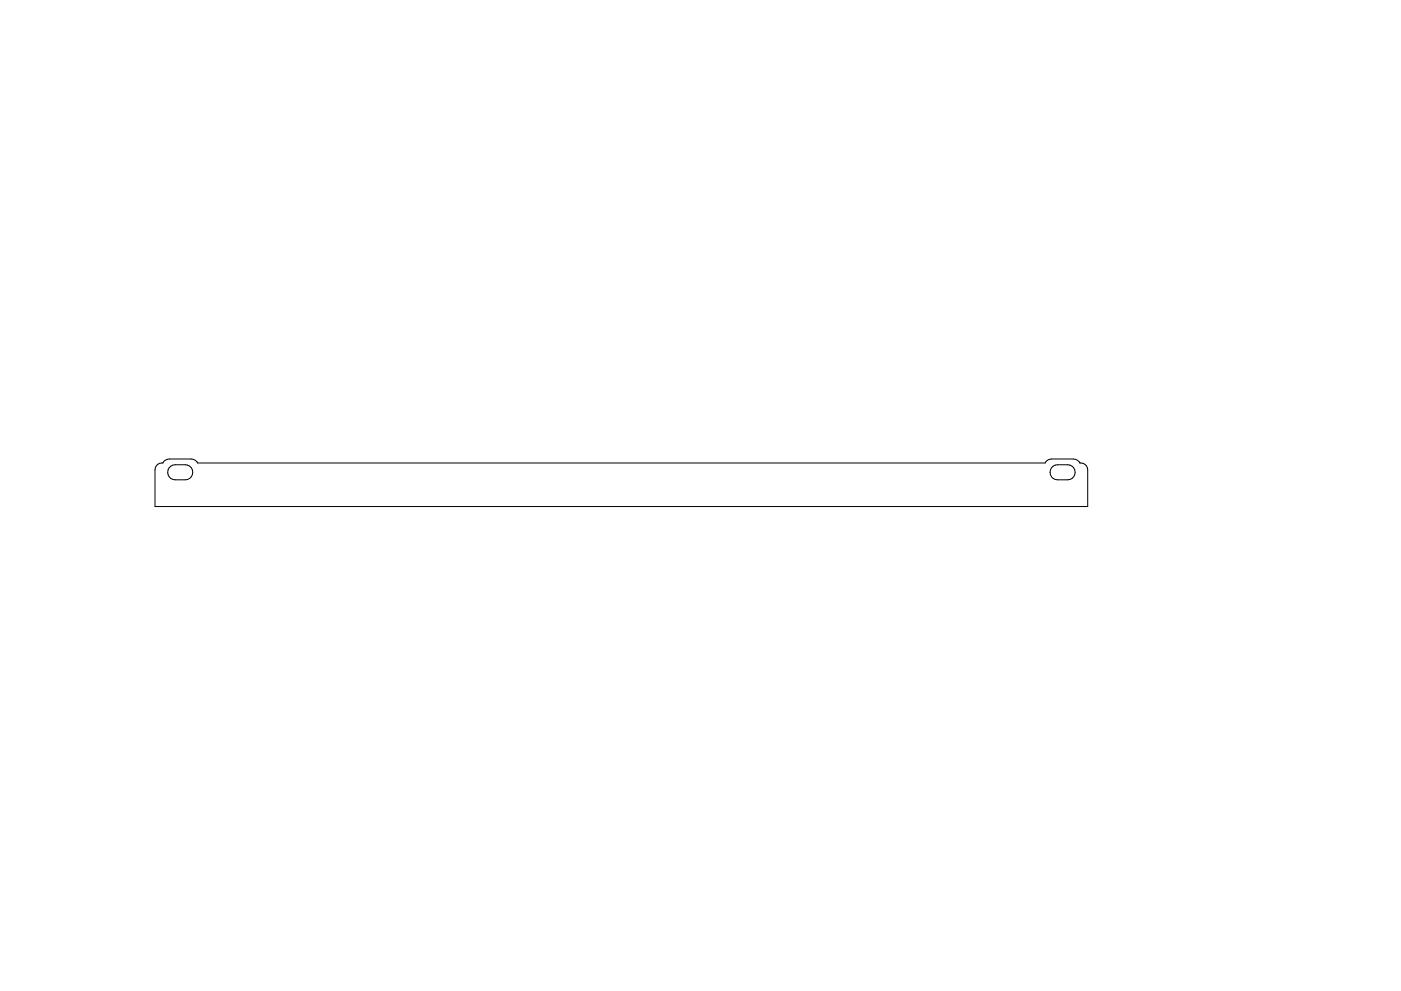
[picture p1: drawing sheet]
<svg xmlns="http://www.w3.org/2000/svg" width="420mm" height="297mm" viewBox="0 0 420 297" stroke-linecap="round" stroke-linejoin="round" font-family="sans-serif">
<path d="M46.9 139.6a2.18 2.18 0 0 1 1.9-.8 2.11 2.11 0 0 1 2-1.2h6.5a2.11 2.11 0 0 1 2 1.2h254.1a2.11 2.11 0 0 1 2-1.2h6.5a2.11 2.11 0 0 1 1.9 1.2 2.08 2.08 0 0 1 2.4 2v11h-279.7v-11zM50.7 140.2l.5-.5a7.7 7.7 0 0 1 5.1-.3 2.26 2.26 0 0 1 1.5 2.5 2.26 2.26 0 0 1-2.2 1.9h-3a2.26 2.26 0 0 1-2.1-1.2 2.26 2.26 0 0 1 .2-2.4zM315.3 140.2l.5-.5a7.7 7.7 0 0 1 5.1-.3 2.26 2.26 0 0 1 1.5 2.5 2.26 2.26 0 0 1-2.2 1.9h-3a2.26 2.26 0 0 1-2.1-1.2 2.26 2.26 0 0 1 .2-2.4z" fill="none" stroke="#000" stroke-width=".3"/>
</svg>
